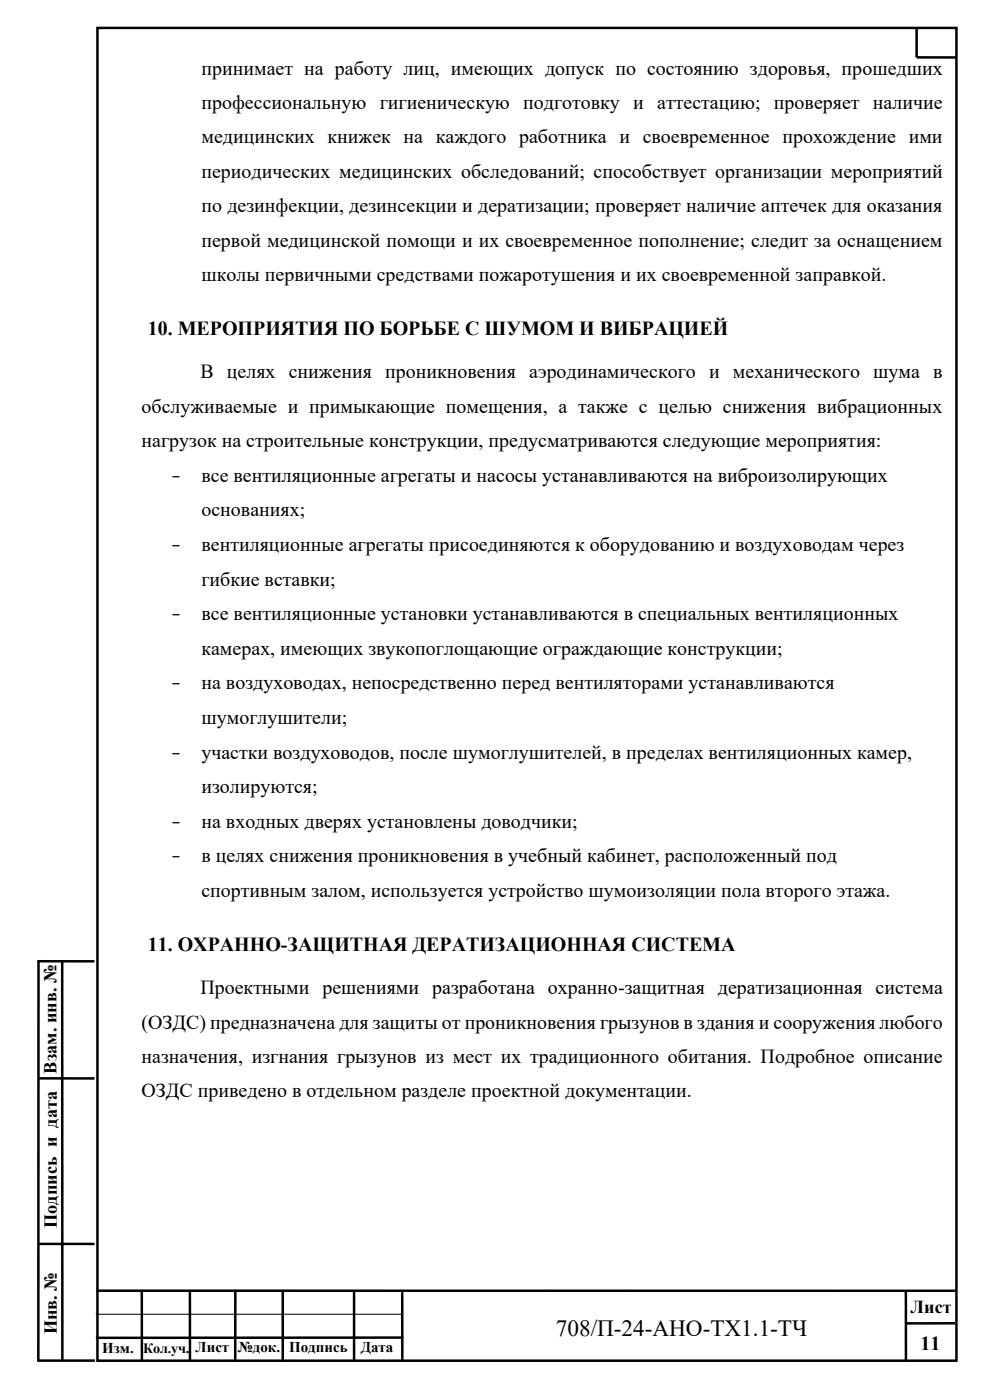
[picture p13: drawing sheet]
<svg xmlns="http://www.w3.org/2000/svg" width="210mm" height="297mm" viewBox="0 0 210 297" stroke-linecap="round" stroke-linejoin="round" font-family="sans-serif">
<defs><g id="words">
<text font-size="4.9" x="117.9" y="283.4">708/П-24-АНО-ТХ1.1-ТЧ</text>
<g font-size="4.2">
<text x="42.7" y="15.8">принимает на работу лиц, имеющих допуск по состоянию здоровья, прошедших</text>
<text x="42.7" y="23.1">профессиональную гигиеническую подготовку и аттестацию; проверяет наличие</text>
<text x="42.7" y="30.4">медицинских книжек на каждого работника и своевременное прохождение ими</text>
<text x="42.7" y="37.7">периодических медицинских обследований; способствует организации мероприятий</text>
<text x="42.7" y="45">по дезинфекции, дезинсекции и дератизации; проверяет наличие аптечек для оказания</text>
<text x="42.7" y="52.4">первой медицинской помощи и их своевременное пополнение; следит за оснащением</text>
<text x="42.7" y="59.7">школы первичными средствами пожаротушения и их своевременной заправкой.</text>
<text x="31.4" y="71.2">10. МЕРОПРИЯТИЯ ПО БОРЬБЕ С ШУМОМ И ВИБРАЦИЕЙ</text>
<text x="42.5" y="80.3">В целях снижения проникновения аэродинамического и механического шума в</text>
<text x="30" y="87.6">обслуживаемые и примыкающие помещения, а также с целью снижения вибрационных</text>
<text x="30" y="94.9">нагрузок на строительные конструкции, предусматриваются следующие мероприятия:</text>
<text x="36.4" y="102.3">-</text>
<text x="42.7" y="102.3">все вентиляционные агрегаты и насосы устанавливаются на виброизолирующих</text>
<text x="42.7" y="109.6">основаниях;</text>
<text x="36.4" y="116.9">-</text>
<text x="42.7" y="116.9">вентиляционные агрегаты присоединяются к оборудованию и воздуховодам через</text>
<text x="42.7" y="124.2">гибкие вставки;</text>
<text x="36.4" y="131.6">-</text>
<text x="42.7" y="131.6">все вентиляционные установки устанавливаются в специальных вентиляционных</text>
<text x="42.7" y="138.9">камерах, имеющих звукопоглощающие ограждающие конструкции;</text>
<text x="36.4" y="146.3">-</text>
<text x="42.7" y="146.3">на воздуховодах, непосредственно перед вентиляторами устанавливаются</text>
<text x="42.7" y="153.6">шумоглушители;</text>
<text x="36.4" y="160.9">-</text>
<text x="42.7" y="160.9">участки воздуховодов, после шумоглушителей, в пределах вентиляционных камер,</text>
<text x="42.7" y="168.2">изолируются;</text>
<text x="36.4" y="175.6">-</text>
<text x="42.7" y="175.6">на входных дверях установлены доводчики;</text>
<text x="36.4" y="183">-</text>
<text x="42.7" y="183">в целях снижения проникновения в учебный кабинет, расположенный под</text>
<text x="42.7" y="190.3">спортивным залом, используется устройство шумоизоляции пола второго этажа.</text>
<text x="31.4" y="201.8">11. ОХРАННО-ЗАЩИТНАЯ ДЕРАТИЗАЦИОННАЯ СИСТЕМА</text>
<text x="42.5" y="210.9">Проектными решениями разработана охранно-защитная дератизационная система</text>
<text x="30" y="218.2">(ОЗДС) предназначена для защиты от проникновения грызунов в здания и сооружения любого</text>
<text x="30" y="225.5">назначения, изгнания грызунов из мест их традиционного обитания. Подробное описание</text>
<text x="30" y="232.8">ОЗДС приведено в отдельном разделе проектной документации.</text>
<text x="195.3" y="286.4">11</text>
</g>
<g font-size="3.9">
<text x="12" y="227.8" transform="rotate(-90 12 227.8)">Взам. инв. №</text>
<text x="12" y="260.5" transform="rotate(-90 12 260.5)">Подпись и дата</text>
<text x="193.2" y="278.7">Лист</text>
<text x="12" y="283.1" transform="rotate(-90 12 283.1)">Инв. №</text>
</g>
<g font-size="3.2">
<text x="21.7" y="287">Изм.</text>
<text x="41.5" y="286.9">Лист</text>
<text x="50.4" y="286.9">№док.</text>
<text x="61.3" y="286.9">Подпись</text>
<text x="76.5" y="286.9">Дата</text>
</g>
<text font-size="3" x="30.4" y="287.1">Кол.уч.</text>
</g></defs>
<g fill="none" stroke="#000" stroke-width=".53">
<path d="M20.7 5.9h182.2v282.8h-182.2zM194.5 6.2v6h8.5M7.9 203.9l12.1 .1M8.2 203.9l-.1 85M13.2 203.9v84.7M8.2 228.8h11.9M8.2 263.9h11.9M20.5 273.8l182.3 .1M30.1 274v14.7M40.3 273.8v14.8M49.9 273.6v15.3M60 274v14.9"/>
<path d="M75.1 274.1v14.6M85.3 274.1l.1 14.6M192.2 273.9v15M8 288.7h12.1M85.6 283.8h-65.3M202.7 280.8h-10.5"/>
</g>
<path d="M20.3 278.8h65" fill="none" stroke="#000" stroke-width=".21"/>
<use href="#words"/>
</svg>
